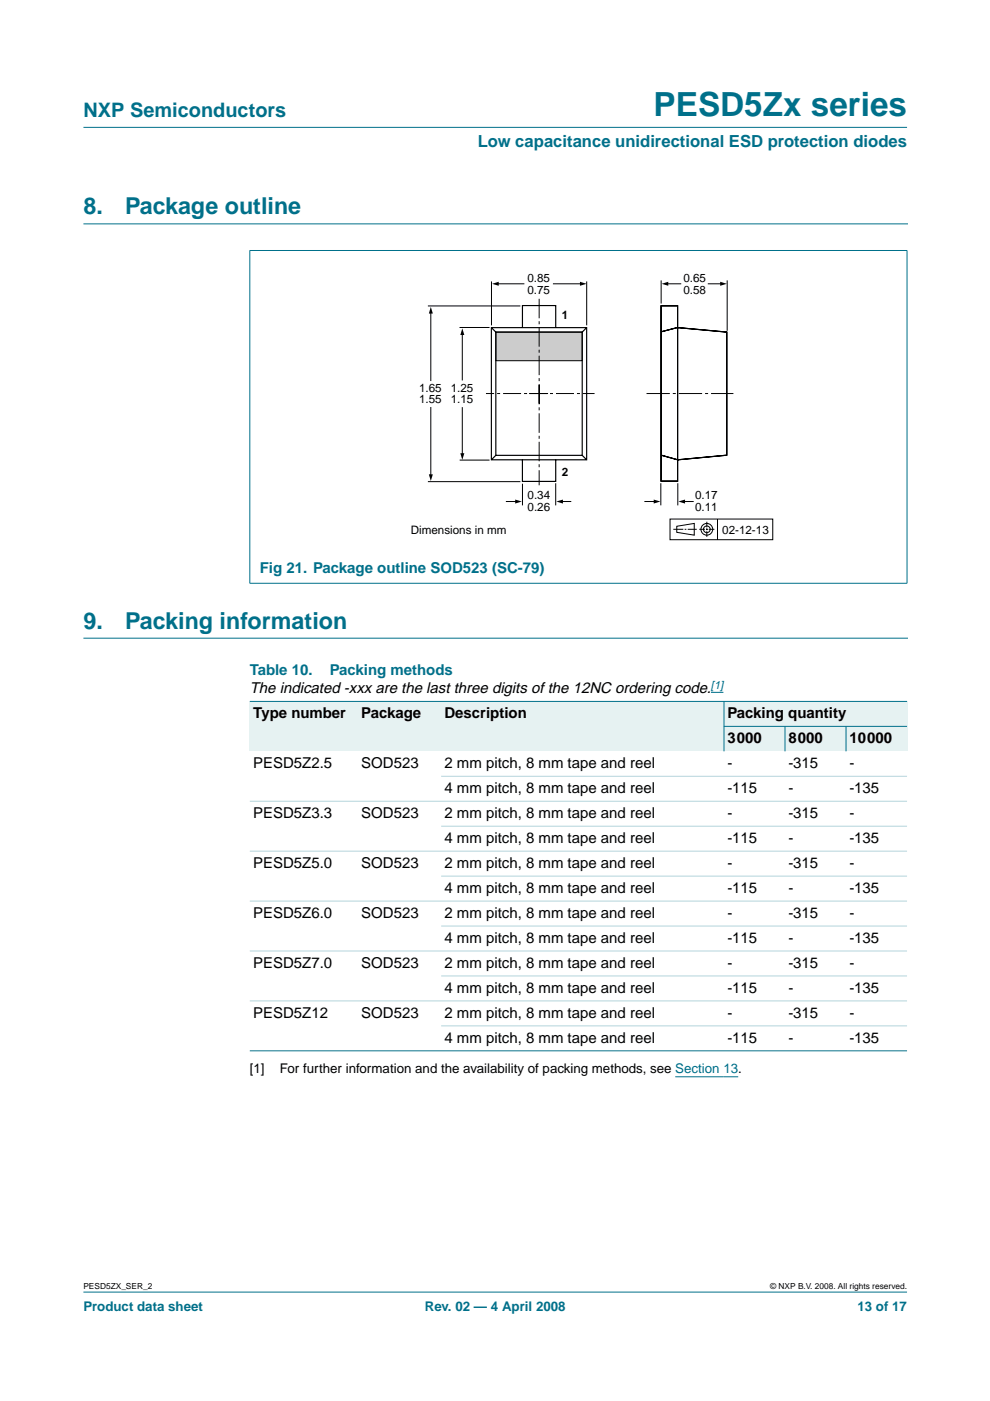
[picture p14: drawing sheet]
<svg xmlns="http://www.w3.org/2000/svg" width="210mm" height="297mm" viewBox="0 0 210 297" stroke-linecap="round" stroke-linejoin="round" font-family="sans-serif">
<defs><g id="words">
<text font-size="7.1" fill="#00708a" x="138.6" y="24.7">PESD5Zx series</text>
<g font-size="4.9" fill="#00708a">
<text x="17.7" y="45.5">8.</text>
<text x="26.5" y="45.5">Package outline</text>
<text x="17.7" y="133.3">9.</text>
<text x="26.5" y="133.3">Packing information</text>
</g>
<text font-size="4.2" fill="#00708a" x="17.7" y="24.9">NXP Semiconductors</text>
<text font-size="3.5" fill="#00708a" x="101.3" y="31.1">Low capacitance unidirectional ESD protection diodes</text>
<g font-size="3.2" fill="#00708a">
<text x="55.1" y="121.5">Fig 21. Package outline SOD523 (SC-79)</text>
<text x="53" y="143.1">Table 10.</text>
<text x="69.9" y="143.1">Packing methods</text>
</g>
<g font-size="3.2">
<text x="53" y="146.9">The indicated -xxx are the last three digits of the 12NC ordering code.</text>
<text x="53.7" y="152.2">Type number</text>
<text x="76.6" y="152.2">Package</text>
<text x="94.2" y="152.2">Description</text>
<text x="154.2" y="152.2">Packing quantity</text>
<text x="154.2" y="157.5">3000</text>
<text x="167.1" y="157.5">8000</text>
<text x="180.1" y="157.5">10000</text>
<text x="53.7" y="162.8">PESD5Z2.5</text>
<text x="76.6" y="162.8">SOD523</text>
<text x="94.2" y="162.8">2 mm pitch, 8 mm tape and reel</text>
<text x="154.2" y="162.8">-</text>
<text x="167.1" y="162.8">-315</text>
<text x="180.1" y="162.8">-</text>
<text x="53.7" y="173.4">PESD5Z3.3</text>
<text x="76.6" y="173.4">SOD523</text>
<text x="94.2" y="168.1">4 mm pitch, 8 mm tape and reel</text>
<text x="94.2" y="173.4">2 mm pitch, 8 mm tape and reel</text>
<text x="154.2" y="168.1">-115</text>
<text x="154.2" y="173.4">-</text>
<text x="167.1" y="168.1">-</text>
<text x="167.1" y="173.4">-315</text>
<text x="180.1" y="168.1">-135</text>
<text x="180.1" y="173.4">-</text>
<text x="94.2" y="178.7">4 mm pitch, 8 mm tape and reel</text>
<text x="154.2" y="178.7">-115</text>
<text x="167.1" y="178.7">-</text>
<text x="180.1" y="178.7">-135</text>
<text x="53.7" y="184">PESD5Z5.0</text>
<text x="76.6" y="184">SOD523</text>
<text x="94.2" y="184">2 mm pitch, 8 mm tape and reel</text>
<text x="154.2" y="184">-</text>
<text x="167.1" y="184">-315</text>
<text x="180.1" y="184">-</text>
<text x="94.2" y="189.3">4 mm pitch, 8 mm tape and reel</text>
<text x="154.2" y="189.3">-115</text>
<text x="167.1" y="189.3">-</text>
<text x="180.1" y="189.3">-135</text>
<text x="53.7" y="194.6">PESD5Z6.0</text>
<text x="76.6" y="194.6">SOD523</text>
<text x="94.2" y="194.6">2 mm pitch, 8 mm tape and reel</text>
<text x="154.2" y="194.6">-</text>
<text x="167.1" y="194.6">-315</text>
<text x="180.1" y="194.6">-</text>
<text x="94.2" y="199.9">4 mm pitch, 8 mm tape and reel</text>
<text x="154.2" y="199.9">-115</text>
<text x="167.1" y="199.9">-</text>
<text x="180.1" y="199.9">-135</text>
<text x="53.7" y="205.2">PESD5Z7.0</text>
<text x="76.6" y="205.2">SOD523</text>
<text x="94.2" y="205.2">2 mm pitch, 8 mm tape and reel</text>
<text x="154.2" y="205.2">-</text>
<text x="167.1" y="205.2">-315</text>
<text x="180.1" y="205.2">-</text>
<text x="53.7" y="215.7">PESD5Z12</text>
<text x="76.6" y="215.7">SOD523</text>
<text x="94.2" y="210.5">4 mm pitch, 8 mm tape and reel</text>
<text x="94.2" y="215.7">2 mm pitch, 8 mm tape and reel</text>
<text x="154.2" y="210.5">-115</text>
<text x="154.2" y="215.7">-</text>
<text x="167.1" y="210.5">-</text>
<text x="167.1" y="215.7">-315</text>
<text x="180.1" y="210.5">-135</text>
<text x="180.1" y="215.7">-</text>
<text x="94.2" y="221">4 mm pitch, 8 mm tape and reel</text>
<text x="154.2" y="221">-115</text>
<text x="167.1" y="221">-</text>
<text x="180.1" y="221">-135</text>
</g>
<g font-size="2.8">
<text x="53" y="227.5">[1]</text>
<text x="59.3" y="227.5">For further information and the availability of packing methods, see Section 13.</text>
</g>
<g font-size="2.8" fill="#00708a">
<text x="17.7" y="278">Product data sheet</text>
<text x="90.1" y="278">Rev. 02 — 4 April 2008</text>
<text x="181.8" y="278">13 of 17</text>
</g>
<g font-size="2.5">
<text x="111.8" y="59.8">0.85</text>
<text x="144.9" y="59.8">0.65</text>
<text x="111.8" y="62.3">0.75</text>
<text x="144.9" y="62.3">0.58</text>
<text x="119.1" y="67.6">1</text>
<text x="88.9" y="83">1.65</text>
<text x="95.6" y="83">1.25</text>
<text x="88.9" y="85.5">1.55</text>
<text x="95.6" y="85.5">1.15</text>
<text x="119.1" y="100.8">2</text>
<text x="111.9" y="105.8">0.34</text>
<text x="147.4" y="105.8">0.17</text>
<text x="87.1" y="113.1">Dimensions in mm</text>
<text x="111.9" y="108.2">0.26</text>
<text x="147.4" y="108.2">0.11</text>
<text x="153.1" y="113.1">02-12-13</text>
</g>
<text font-size="2.4" fill="#00f" x="150.7" y="146">[1]</text>
<g font-size="1.8">
<text x="17.7" y="273.4">PESD5ZX_SER_2</text>
<text x="163.3" y="273.4">© NXP B.V. 2008. All rights reserved.</text>
</g>
</g></defs>
<g fill="#00708a" stroke="#00708a" stroke-width=".21">
<path d="M17.7 273.9h174.6z"/>
<path d="M17.7 27h174.6z"/>
<path d="M53 53.2v70.4z"/>
<path d="M192.3 53.2v70.4z"/>
<path d="M52.9 53.1h139.5z"/>
<path d="M52.9 123.7h139.5z"/>
</g>
<path d="M17.7 47.5h174.7M17.7 135.3h174.7" fill="none" stroke="#00708a" stroke-width=".21"/>
<path d="M143.2 228.3h13.3" fill="none" stroke="#00f" stroke-width=".21"/>
<path d="M81.1 57.5h83.1v57.3h-83.1z" fill="none" stroke="#fff" stroke-width=".21"/>
<g fill="none" stroke="#000" stroke-width=".21">
<path d="M142.1 110h21.7v4.4h-21.7zM142.8 112.2h2.1M143.5 111.6l3.7-.6v2.5l-3.7-.6zM145.2 112.2h.3M145.8 112.2h1.9M148.3 112.2h1.2M149.7 112.2h.3M149.9 110.6v1.2M149.9 112v.4M149.9 112.6v1.2M150.3 112.2h1.2M152.1 110.1v4.3"/>
<circle cx="149.9" cy="112.2" r=".71"/>
<circle cx="149.9" cy="112.2" r="1.24"/>
</g>
<path d="M105.1 70.4h18.3v6.1h-18.3z" fill="#ccc" stroke="#000" stroke-width=".21"/>
<g fill="none" stroke="#000" stroke-width=".21">
<path d="M104.2 59.7v9.3M124.4 59.7v9.3M140.2 59.5v4.9M154.2 59.5v10.6M90.7 64.9h19.6M91.3 66.2v14.6M97.4 69.4h6.4M98 70.7v10M105.5 60.2h5.7M117.2 60.2h6M141.4 60.2h3M150.1 60.2h2.9"/>
<path d="M91.3 86.3v14.6M97.5 97.5h6.3M98 86.3v10.1M90.7 102.1h19.6M107.3 106.3h2.2M110.8 102.6v4.5M117.8 102.5v4.6M119.1 106.3h2M136.6 106.3h2.3M140.1 102.5v4.6M143.7 102.5v4.6M145 106.3h2.1"/>
</g>
<path d="M104.3 60.2l1.4-.5v.9zM123 59.7l1.4 .5-1.4 .4zM140.3 60.2l1.4-.5v.9zM152.7 59.7l1.4 .5-1.4 .4zM91.3 65.1l.5 1.4h-.9zM98 69.6l.4 1.4h-.8zM97.6 96.1h.8l-.4 1.4zM90.9 100.6h.9l-.5 1.4zM109.2 105.9l1.4 .4-1.4 .5zM117.9 106.3l1.5-.4v.9zM138.6 105.9l1.4 .4-1.4 .5zM143.8 106.3l1.4-.4v.9z" fill="#000"/>
<path d="M137.1 83.4h18.4" fill="none" stroke="#000" stroke-width=".21" stroke-dasharray="4.9 .6 .6 .6" stroke-linecap="butt"/>
<path d="M112.2 83.4h13.9M116.2 83.4h-13.2" fill="none" stroke="#000" stroke-width=".21" stroke-dasharray="3.8 .6 .6 .6" stroke-linecap="butt"/>
<path d="M114.3 85.6v-22.3M114.3 81.6v21.3" fill="none" stroke="#000" stroke-width=".21" stroke-dasharray="4.1 .6 .6 .6" stroke-linecap="butt"/>
<path d="M104.2 69.5h20.2v28h-20.2zM104.2 69.5l.9 .9M105.1 70.4h18.3v26.1h-18.3zM110.8 69.5v-4.7h7v4.7M124.4 69.5l-1 .9M140.2 64.8h3.5v37.2h-3.5zM140.2 70.3l3.4-.8 10.5 .9v26.1l-10.4 1-3.5-1M105.1 96.5l-.9 1M110.8 97.5v4.6h7v-4.6M123.4 96.5l1 1" fill="none" stroke="#000" stroke-width=".25"/>
<path d="M150.7 146.8h2.7" fill="none" stroke="#00f" stroke-width=".21"/>
<g fill="#e6f2f2">
<path d="M53 148.7h22.9v10.6h-22.9z" fill-rule="evenodd"/>
<path d="M75.9 148.7h17.6v10.6h-17.6z" fill-rule="evenodd"/>
<path d="M93.5 148.7h60v10.6h-60z" fill-rule="evenodd"/>
<path d="M153.5 148.7h38.8v5.3h-38.8z" fill-rule="evenodd"/>
<path d="M153.5 154h12.9v5.3h-12.9z" fill-rule="evenodd"/>
<path d="M166.4 154h13v5.3h-13z" fill-rule="evenodd"/>
<path d="M179.4 154h12.9v5.3h-12.9z" fill-rule="evenodd"/>
</g>
<g fill="#00708a" stroke="#00708a" stroke-width=".21">
<path d="M153.5 148.7v10.6z"/>
<path d="M166.4 154v5.3z"/>
<path d="M179.4 154v5.3z"/>
<path d="M53 148.7h139.3z"/>
<path d="M153.5 154h38.8z"/>
<path d="M53 222.8h139.3z"/>
</g>
<g fill="#b3d4db" stroke="#b3d4db" stroke-width=".21">
<path d="M93.5 164.6h98.8z"/>
<path d="M53 169.9h139.3z"/>
<path d="M93.5 175.2h98.8z"/>
<path d="M53 180.5h139.3z"/>
<path d="M93.5 185.8h98.8z"/>
<path d="M53 191h139.3z"/>
<path d="M93.5 196.3h98.8z"/>
<path d="M53 201.6h139.3z"/>
<path d="M93.5 206.9h98.8z"/>
<path d="M53 212.2h139.3z"/>
<path d="M93.5 217.5h98.8z"/>
</g>
<use href="#words"/>
</svg>
